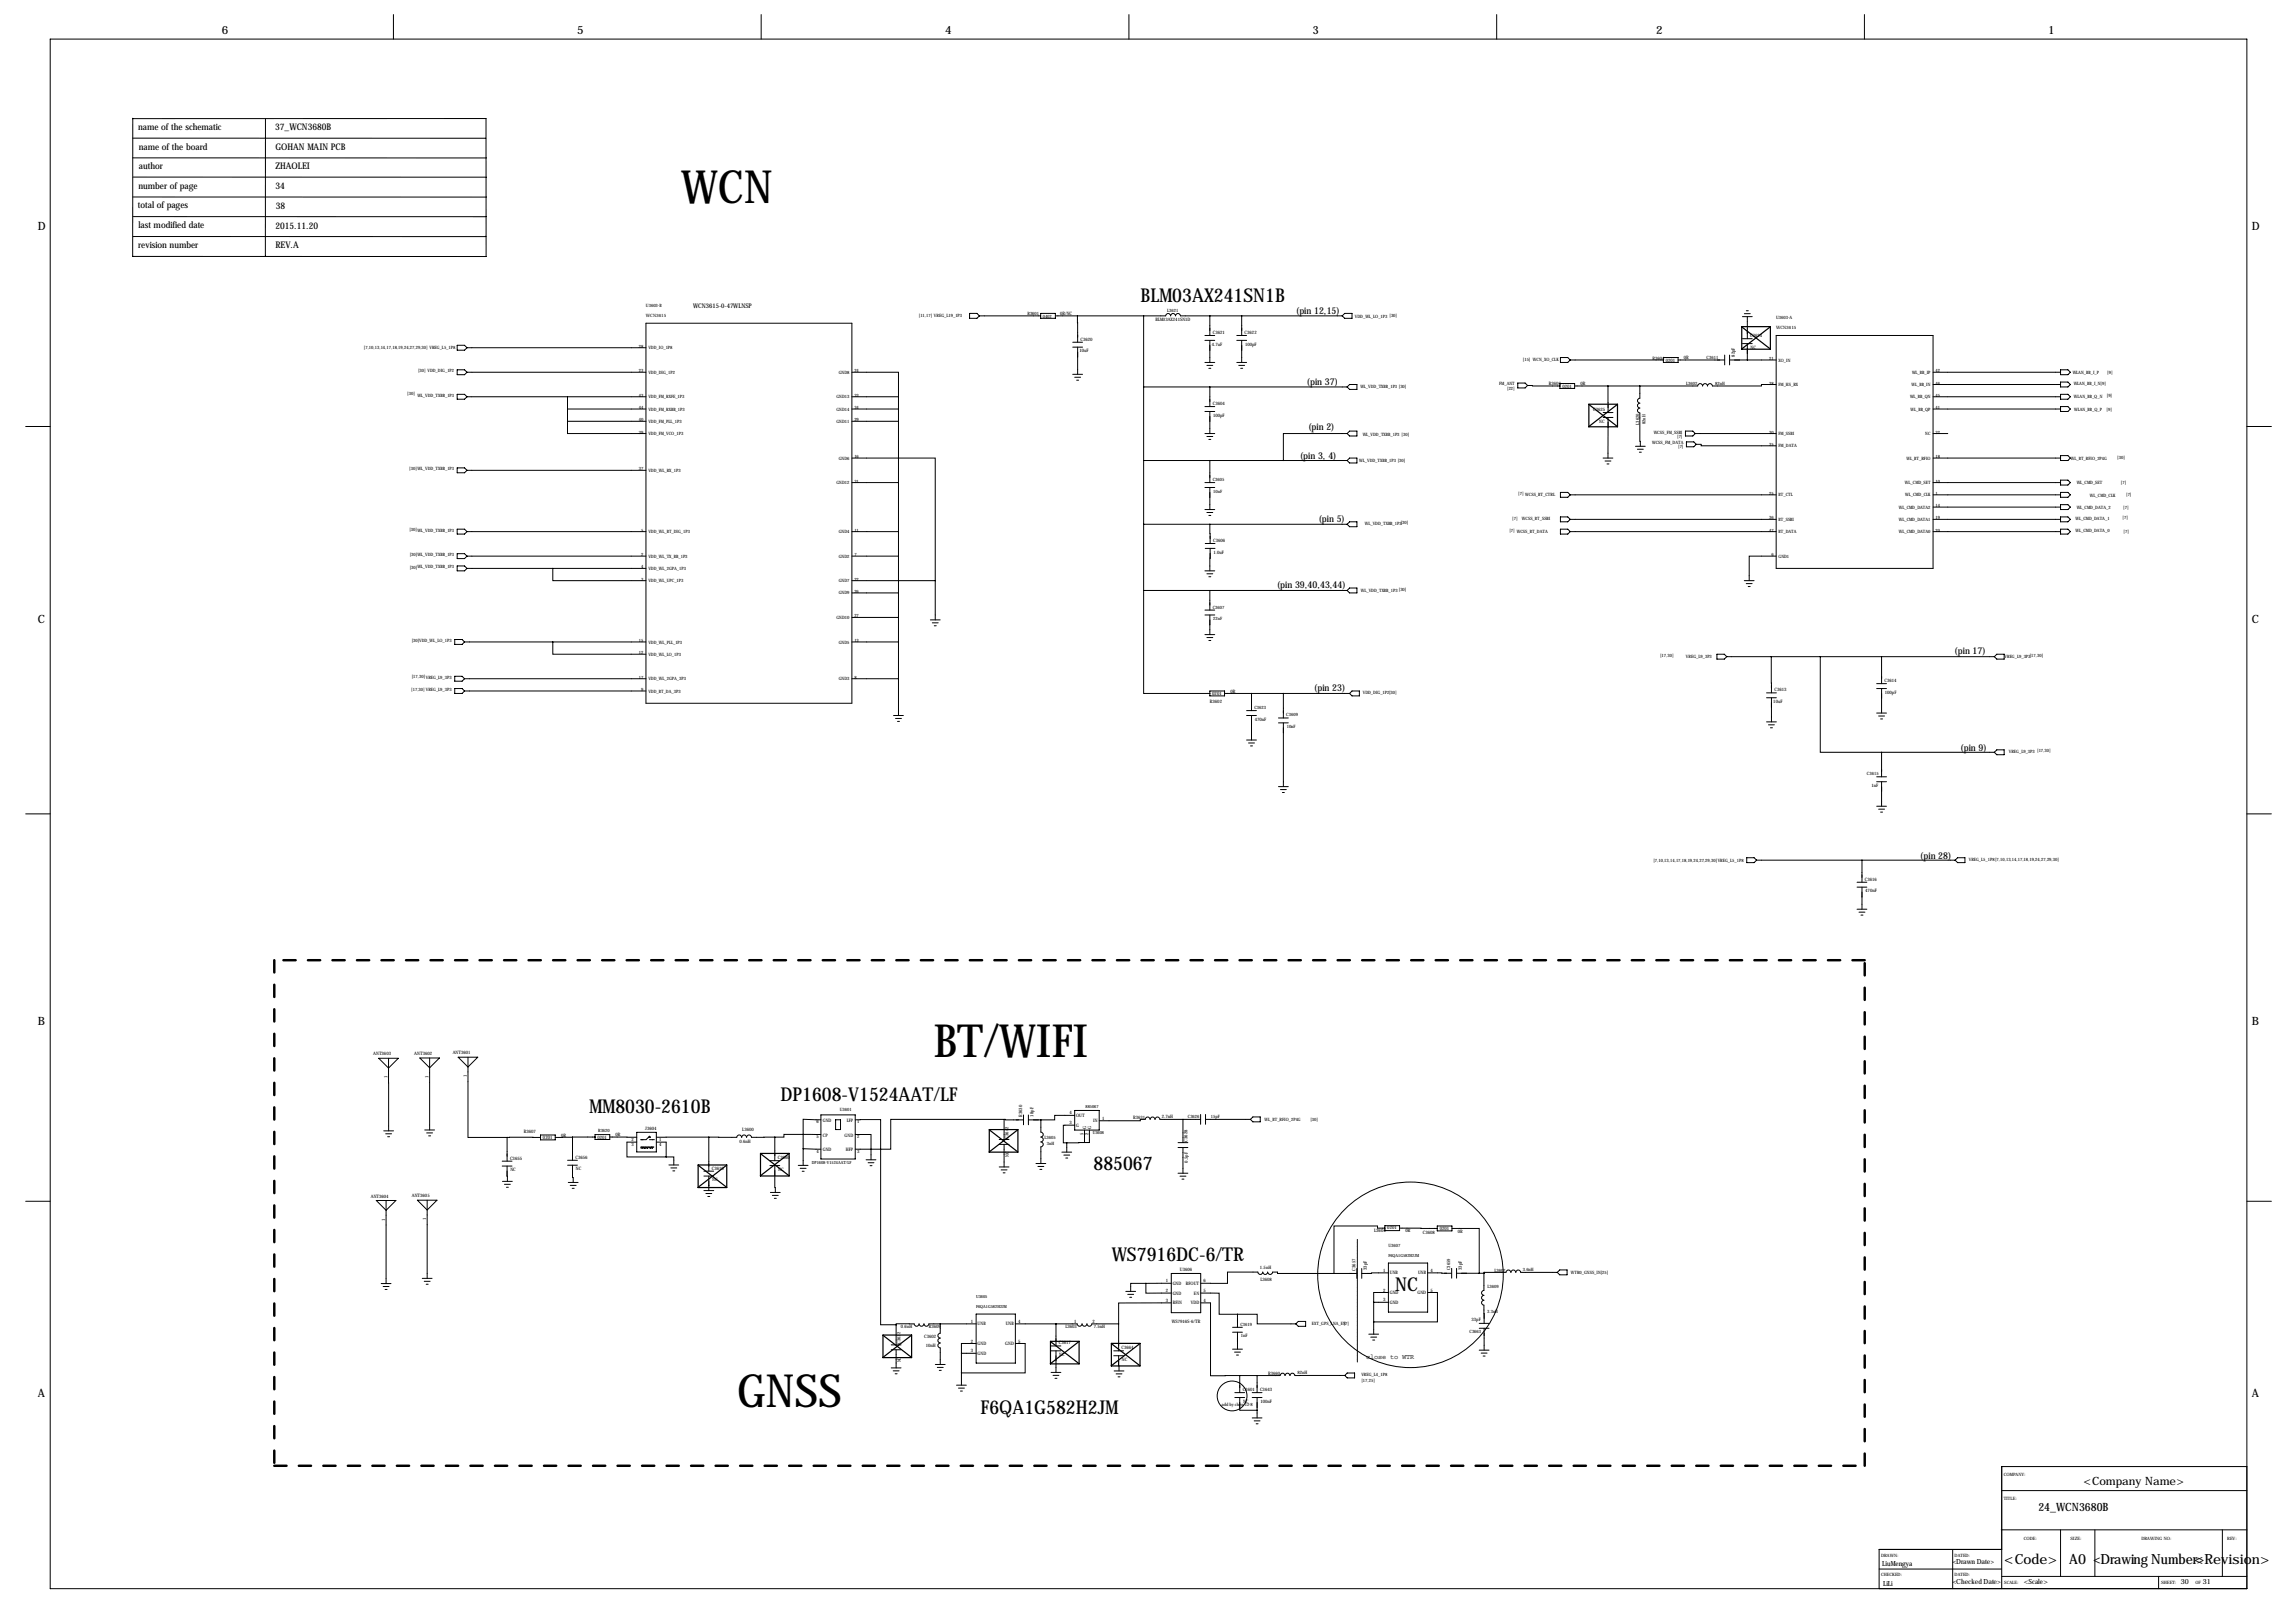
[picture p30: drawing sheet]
<svg xmlns="http://www.w3.org/2000/svg" width="1189mm" height="841mm" viewBox="0 0 1189 841" stroke-linecap="round" stroke-linejoin="round" font-family="sans-serif">
<defs><g id="words">
<g font-size="23.7">
<text x="353" y="105">WCN</text>
<text x="484" y="547">BT/WIFI</text>
<text x="382" y="729">GNSS</text>
</g>
<g font-size="9.9">
<text x="591" y="156">BLM03AX241SN1B</text>
<text x="404" y="570">DP1608-V1524AAT/LF</text>
<text x="305" y="576">MM8030-2610B</text>
<text x="566" y="606">885067</text>
<text x="576" y="653">WS7916DC-6/TR</text>
<text x="723" y="669">NC</text>
<text x="508" y="732">F6QA1G582H2JM</text>
</g>
<g font-size="7.3">
<text x="1038" y="810">&lt;Code&gt;</text>
<text x="1072" y="810">A0 &lt;Drawing Number&gt;</text>
<text x="1137" y="810">&lt;Revision&gt;</text>
</g>
<g font-size="5.9">
<text x="115" y="18">6</text>
<text x="299" y="18">5</text>
<text x="490" y="18">4</text>
<text x="680" y="18">3</text>
<text x="858" y="18">2</text>
<text x="1061" y="18">1</text>
<text x="20" y="119">D</text>
<text x="1166" y="119">D</text>
<text x="20" y="323">C</text>
<text x="1166" y="323">C</text>
<text x="20" y="531">B</text>
<text x="1166" y="531">B</text>
<text x="20" y="724">A</text>
<text x="1166" y="724">A</text>
<text x="1079" y="769">&lt;Company Name&gt;</text>
<text x="1056" y="783">24_WCN3680B</text>
</g>
<g font-size="4.9">
<text x="671" y="163">(pin 12,15)</text>
<text x="677" y="199">(pin 37)</text>
<text x="678" y="223">(pin 2)</text>
<text x="673" y="238">(pin 3, 4)</text>
<text x="683" y="271">(pin 5)</text>
<text x="662" y="305">(pin 39,40,43,44)</text>
<text x="1013" y="339">(pin 17)</text>
<text x="681" y="358">(pin 23)</text>
<text x="1016" y="389">(pin 9)</text>
<text x="995" y="445">(pin 28)</text>
</g>
<g font-size="4.7">
<text x="72" y="67">name of the schematic</text>
<text x="143" y="68">37_WCN3680B</text>
<text x="72" y="78">name of the board</text>
<text x="143" y="78">GOHAN MAIN PCB</text>
<text x="72" y="88">author</text>
<text x="143" y="88">ZHAOLEI</text>
<text x="72" y="98">number of page</text>
<text x="143" y="98">34</text>
<text x="71" y="108">total of pages</text>
<text x="143" y="108">38</text>
<text x="72" y="118">last modified date</text>
<text x="143" y="118">2015.11.20</text>
<text x="72" y="128">revision number</text>
<text x="143" y="128">REV.A</text>
</g>
<g font-size="3.6">
<text x="708" y="704">close to WTR</text>
<text x="975" y="811">LiuMengya</text>
<text x="1012" y="810">&lt;Drawn Date&gt;</text>
<text x="976" y="821">LiLi</text>
<text x="1012" y="820">&lt;Checked Date&gt;</text>
<text x="1048" y="820">&lt;Scale&gt;</text>
<text x="1130" y="820">30</text>
<text x="1141" y="820">31</text>
</g>
<text font-size="3.3" x="359" y="160">WCN3615-0-47WLNSP</text>
<g font-size="2.4">
<text x="549" y="163">0R/NC</text>
<text x="599" y="166">BLM03AX241SN1D</text>
<text x="628" y="173">C3621</text>
<text x="645" y="173">C3622</text>
<text x="560" y="177">C3620</text>
<text x="628" y="179">4.7uF</text>
<text x="645" y="179">100pF</text>
<text x="907" y="175">C3624</text>
<text x="559" y="182">10uF</text>
<text x="899" y="185" transform="rotate(-90 899 185)">82pF</text>
<text x="907" y="181">NC</text>
<text x="856" y="186">R3604</text>
<text x="863" y="187">0201</text>
<text x="872" y="186">0R</text>
<text x="802" y="200">R3606</text>
<text x="809" y="201">0201</text>
<text x="819" y="199">0R</text>
<text x="628" y="210">C3604</text>
<text x="628" y="216">100pF</text>
<text x="825" y="213">C3625</text>
<text x="828" y="219">NC</text>
<text x="628" y="281">C3606</text>
<text x="629" y="287">1.0uF</text>
<text x="976" y="353">C3614</text>
<text x="637" y="359">0R</text>
<text x="919" y="358">C3613</text>
<text x="976" y="359">100pF</text>
<text x="627" y="364">R3602</text>
<text x="628" y="360">0201</text>
<text x="919" y="364">10uF</text>
<text x="650" y="373">470nF</text>
<text x="969" y="408">1nF</text>
<text x="966" y="456">C3616</text>
<text x="966" y="462">470nF</text>
<text x="193" y="547">ANT3603</text>
<text x="215" y="546">ANT3602</text>
<text x="234" y="546">ANT3601</text>
<text x="242" y="558" transform="rotate(-90 242 558)">1</text>
<text x="201" y="559" transform="rotate(-90 201 559)">1</text>
<text x="222" y="558" transform="rotate(-90 222 558)">1</text>
<text x="423" y="582">6</text>
<text x="426" y="581">GND</text>
<text x="439" y="581">LFP</text>
<text x="444" y="582">1</text>
<text x="529" y="579" transform="rotate(-90 529 579)">R3630</text>
<text x="535" y="578" transform="rotate(-90 535 578)">18pF</text>
<text x="554" y="577">4</text>
<text x="557" y="579">OUT</text>
<text x="566" y="581">IN</text>
<text x="571" y="580">1</text>
<text x="587" y="579">R3631</text>
<text x="602" y="579">2.7nH</text>
<text x="271" y="587">R3607</text>
<text x="334" y="585">J3604</text>
<text x="385" y="586">L3600</text>
<text x="554" y="582">3</text>
<text x="557" y="584">G</text>
<text x="563" y="585" transform="rotate(-90 563 585)">G</text>
<text x="565" y="585" transform="rotate(-90 565 585)">G</text>
<text x="281" y="590">0201</text>
<text x="291" y="589">0R</text>
<text x="310" y="590">0201</text>
<text x="319" y="589">0R</text>
<text x="327" y="594">3</text>
<text x="327" y="591">2</text>
<text x="342" y="594">4</text>
<text x="342" y="591">1</text>
<text x="383" y="592">0.6nH</text>
<text x="423" y="590">5</text>
<text x="426" y="589">CP</text>
<text x="438" y="589">GND</text>
<text x="444" y="590">2</text>
<text x="522" y="590" transform="rotate(-90 522 590)">C3642</text>
<text x="561" y="588" transform="rotate(-90 561 588)">5</text>
<text x="564" y="588" transform="rotate(-90 564 588)">2</text>
<text x="615" y="591" transform="rotate(-90 615 591)">C3628</text>
<text x="423" y="597">4</text>
<text x="426" y="596">GND</text>
<text x="438" y="596">HFP</text>
<text x="444" y="597">3</text>
<text x="523" y="599" transform="rotate(-90 523 599)">NC</text>
<text x="264" y="601">C3655</text>
<text x="298" y="600">C3656</text>
<text x="369" y="606">C3610</text>
<text x="403" y="600">C3660</text>
<text x="615" y="602" transform="rotate(-90 615 602)">0.5pF</text>
<text x="264" y="607">NC</text>
<text x="298" y="606">NC</text>
<text x="369" y="612">NC</text>
<text x="403" y="606">NC</text>
<text x="192" y="620">ANT3604</text>
<text x="213" y="620">ANT3605</text>
<text x="199" y="632" transform="rotate(-90 199 632)">1</text>
<text x="221" y="632" transform="rotate(-90 221 632)">1</text>
<text x="712" y="638">L3604</text>
<text x="719" y="637">0201</text>
<text x="728" y="638">0R</text>
<text x="737" y="639">C3608</text>
<text x="746" y="637">0201</text>
<text x="755" y="638">0R</text>
<text x="611" y="658">U3606</text>
<text x="653" y="657">1.5nH</text>
<text x="702" y="658" transform="rotate(-90 702 658)">C3657</text>
<text x="708" y="658" transform="rotate(-90 708 658)">33pF</text>
<text x="716" y="659">1</text>
<text x="741" y="659">4</text>
<text x="757" y="658" transform="rotate(-90 757 658)">33pF</text>
<text x="604" y="664">1</text>
<text x="608" y="666">GND</text>
<text x="614" y="666">RFOUT</text>
<text x="624" y="664">6</text>
<text x="653" y="663">L3608</text>
<text x="720" y="660">UNB</text>
<text x="735" y="660">UNB</text>
<text x="604" y="669">2</text>
<text x="608" y="671">GND</text>
<text x="619" y="671">EN</text>
<text x="624" y="669">5</text>
<text x="716" y="669">2</text>
<text x="720" y="670">GND</text>
<text x="734" y="670">GND</text>
<text x="741" y="669">5</text>
<text x="604" y="674">3</text>
<text x="608" y="676">RFIN</text>
<text x="617" y="676">VDD</text>
<text x="624" y="674">4</text>
<text x="716" y="674">3</text>
<text x="720" y="675">GND</text>
<text x="467" y="688">0.6nH</text>
<text x="481" y="688">R3609</text>
<text x="503" y="685">1</text>
<text x="506" y="687">UNB</text>
<text x="521" y="687">UNB</text>
<text x="528" y="685">4</text>
<text x="552" y="688">L3603</text>
<text x="557" y="685">1</text>
<text x="566" y="685">2</text>
<text x="567" y="688">7.5nH</text>
<text x="607" y="685">WS7916S-6/TR</text>
<text x="762" y="684">33pF</text>
<text x="479" y="693">C3602</text>
<text x="503" y="695">2</text>
<text x="528" y="695">5</text>
<text x="643" y="693">1nF</text>
<text x="466" y="696" transform="rotate(-90 466 696)">C3612</text>
<text x="480" y="698">10nH</text>
<text x="503" y="700">3</text>
<text x="506" y="702">GND</text>
<text x="506" y="697">GND</text>
<text x="521" y="697">GND</text>
<text x="549" y="696">C3617</text>
<text x="581" y="699">C3664</text>
<text x="467" y="706" transform="rotate(-90 467 706)">NC</text>
<text x="549" y="702">NC</text>
<text x="581" y="705">NC</text>
<text x="657" y="712">R3660</text>
<text x="672" y="712">82nH</text>
<text x="644" y="721">C3601</text>
<text x="653" y="721">C3643</text>
<text x="644" y="727">NC</text>
<text x="653" y="727">100nF</text>
</g>
<g font-size="2.3">
<text x="335" y="159">U3603-B</text>
<text x="605" y="162">L3621</text>
<text x="335" y="164">WCN3615</text>
<text x="476" y="164">[11,17] VREG_L19_1P3</text>
<text x="532" y="163">R3601</text>
<text x="540" y="165">0402</text>
<text x="702" y="164">VDD_WL_LO_1P3 [30]</text>
<text x="920" y="165">U3603-A</text>
<text x="920" y="170">WCN3615</text>
<text x="189" y="181">[7,10,13,14,17,18,19,24,27,29,30] VREG_L5_1P8</text>
<text x="331" y="180">28</text>
<text x="336" y="181">VDD_IO_1P8</text>
<text x="884" y="186">C3611</text>
<text x="789" y="187">[15] WCN_XO_CLK</text>
<text x="916" y="186">21</text>
<text x="921" y="187">XO_IN</text>
<text x="217" y="193">[30] VDD_DIG_1P2</text>
<text x="331" y="193">23</text>
<text x="336" y="194">VDD_DIG_1P2</text>
<text x="434" y="194">GND8</text>
<text x="443" y="193">24</text>
<text x="990" y="194">WL_BB_IP</text>
<text x="1003" y="193">42</text>
<text x="1074" y="194">WLAN_BB_I_P</text>
<text x="1092" y="194">[9]</text>
<text x="705" y="201">WL_VDD_TXBB_1P3 [30]</text>
<text x="777" y="200">FM_ANT</text>
<text x="781" y="202">[22]</text>
<text x="873" y="200">L3602</text>
<text x="888" y="199">82nH</text>
<text x="916" y="199">38</text>
<text x="921" y="200">FM_HS_RX</text>
<text x="990" y="200">WL_BB_IN</text>
<text x="1003" y="199">46</text>
<text x="1074" y="200">WLAN_BB_I_N[9]</text>
<text x="211" y="205">[30]</text>
<text x="216" y="206">WL_VDD_TXBB_1P3</text>
<text x="331" y="206">43</text>
<text x="336" y="206">VDD_FM_RXFE_1P3</text>
<text x="433" y="206">GND13</text>
<text x="443" y="206">33</text>
<text x="989" y="206">WL_BB_QN</text>
<text x="1003" y="206">45</text>
<text x="1074" y="206">WLAN_BB_Q_N</text>
<text x="1091" y="206">[9]</text>
<text x="331" y="212">44</text>
<text x="336" y="213">VDD_FM_RXBB_1P3</text>
<text x="433" y="213">GND14</text>
<text x="443" y="212">34</text>
<text x="990" y="213">WL_BB_QP</text>
<text x="1003" y="212">41</text>
<text x="1074" y="213">WLAN_BB_Q_P</text>
<text x="1091" y="213">[9]</text>
<text x="331" y="218">40</text>
<text x="336" y="219">VDD_FM_PLL_1P3</text>
<text x="433" y="219">GND11</text>
<text x="443" y="218">29</text>
<text x="849" y="220" transform="rotate(-90 849 220)">L3620</text>
<text x="852" y="220" transform="rotate(-90 852 220)">82nH</text>
<text x="331" y="225">39</text>
<text x="336" y="225">VDD_FM_VCO_1P3</text>
<text x="706" y="226">WL_VDD_TXBB_1P3 [30]</text>
<text x="857" y="225">WCSS_FM_SSBI</text>
<text x="869" y="227">[7]</text>
<text x="916" y="225">30</text>
<text x="921" y="225">FM_SSBI</text>
<text x="997" y="225">NC</text>
<text x="1003" y="225">32</text>
<text x="856" y="230">WCSS_FM_DATA</text>
<text x="869" y="232">[7]</text>
<text x="916" y="231">35</text>
<text x="921" y="232">FM_DATA</text>
<text x="434" y="238">GND6</text>
<text x="443" y="237">16</text>
<text x="704" y="240">WL_VDD_TXBB_1P3 [30]</text>
<text x="988" y="238">WL_BT_RFIO</text>
<text x="1003" y="237">18</text>
<text x="1073" y="238">WL_BT_RFIO_2P4G</text>
<text x="1097" y="238">[30]</text>
<text x="212" y="243">[30]WL_VDD_TXBB_1P3</text>
<text x="331" y="244">37</text>
<text x="336" y="244">VDD_WL_RX_1P3</text>
<text x="433" y="251">GND12</text>
<text x="443" y="250">31</text>
<text x="628" y="249">C3605</text>
<text x="987" y="251">WL_CMD_SET</text>
<text x="1003" y="250">10</text>
<text x="1076" y="251">WL_CMD_SET</text>
<text x="1099" y="251">[7]</text>
<text x="628" y="255">10nF</text>
<text x="786" y="256">[7]</text>
<text x="790" y="257">WCSS_BT_CTRL</text>
<text x="916" y="256">25</text>
<text x="921" y="257">BT_CTL</text>
<text x="987" y="257">WL_CMD_CLK</text>
<text x="1003" y="256">1</text>
<text x="1083" y="257">WL_CMD_CLK</text>
<text x="1101" y="257">[7]</text>
<text x="984" y="263">WL_CMD_DATA2</text>
<text x="1003" y="263">14</text>
<text x="1076" y="264">WL_CMD_DATA_2</text>
<text x="1100" y="264">[7]</text>
<text x="783" y="269">[7]</text>
<text x="788" y="269">WCSS_BT_SSBI</text>
<text x="916" y="269">36</text>
<text x="921" y="270">BT_SSBI</text>
<text x="984" y="270">WL_CMD_DATA1</text>
<text x="1003" y="269">19</text>
<text x="1075" y="269">WL_CMD_DATA_1</text>
<text x="1100" y="269">[7]</text>
<text x="212" y="275">[30]WL_VDD_TXBB_1P3</text>
<text x="332" y="275">5</text>
<text x="443" y="275">11</text>
<text x="707" y="272">WL_VDD_TXBB_1P3[30]</text>
<text x="782" y="276">[7] WCSS_BT_DATA</text>
<text x="916" y="275">47</text>
<text x="1003" y="275">20</text>
<text x="1075" y="276">WL_CMD_DATA_0</text>
<text x="336" y="276">VDD_WL_BT_DIG_1P3</text>
<text x="434" y="276">GND4</text>
<text x="921" y="276">BT_DATA</text>
<text x="984" y="276">WL_CMD_DATA0</text>
<text x="1100" y="276">[7]</text>
<text x="212" y="288">[30]WL_VDD_TXBB_1P3</text>
<text x="332" y="288">2</text>
<text x="336" y="289">VDD_WL_TX_BB_1P3</text>
<text x="434" y="289">GND2</text>
<text x="443" y="288">7</text>
<text x="918" y="288">6</text>
<text x="921" y="289">GND1</text>
<text x="212" y="295">[30]WL_VDD_TXBB_1P3</text>
<text x="332" y="294">4</text>
<text x="336" y="295">VDD_WL_2GPA_1P3</text>
<text x="332" y="301">3</text>
<text x="336" y="302">VDD_WL_UPC_1P3</text>
<text x="434" y="302">GND7</text>
<text x="443" y="301">22</text>
<text x="725" y="306">[30]</text>
<text x="434" y="308">GND9</text>
<text x="443" y="307">26</text>
<text x="705" y="307">WL_VDD_TXBB_1P3</text>
<text x="628" y="315">C3607</text>
<text x="433" y="321">GND10</text>
<text x="443" y="320">27</text>
<text x="628" y="321">22nF</text>
<text x="213" y="332">[30]VDD_WL_LO_1P3</text>
<text x="331" y="333">15</text>
<text x="336" y="333">VDD_WL_PLL_1P3</text>
<text x="434" y="333">GND5</text>
<text x="443" y="333">13</text>
<text x="331" y="339">12</text>
<text x="336" y="340">VDD_WL_LO_1P3</text>
<text x="860" y="340">[17,30]</text>
<text x="873" y="341">VREG_L9_3P3</text>
<text x="1038" y="341">VREG_L9_3P3[17,30]</text>
<text x="213" y="351">[17,30]VREG_L9_3P3</text>
<text x="331" y="352">17</text>
<text x="336" y="352">VDD_WL_2GPA_3P3</text>
<text x="434" y="352">GND3</text>
<text x="443" y="352">8</text>
<text x="213" y="358">[17,30] VREG_L9_3P3</text>
<text x="332" y="358">9</text>
<text x="336" y="359">VDD_BT_DA_3P3</text>
<text x="706" y="360">VDD_DIG_1P2[30]</text>
<text x="650" y="367">C3623</text>
<text x="666" y="371">C3609</text>
<text x="667" y="377">10nF</text>
<text x="1055" y="390">[17,30]</text>
<text x="1041" y="390">VREG_L9_3P3</text>
<text x="967" y="402">C3615</text>
<text x="856" y="446">[7,10,13,14,17,18,19,24,27,29,30]VREG_L5_1P8</text>
<text x="1020" y="446">VREG_L5_1P8[7,10,13,14,17,18,19,24,27,29,30]</text>
<text x="435" y="576">U3601</text>
<text x="615" y="579">C3626</text>
<text x="627" y="579">15pF</text>
<text x="655" y="581">WL_BT_RFIO_2P4G</text>
<text x="679" y="581">[30]</text>
<text x="310" y="586">R3620</text>
<text x="541" y="590">L3605</text>
<text x="542" y="593">3nH</text>
<text x="719" y="646">U3607</text>
<text x="751" y="658" transform="rotate(-90 751 658)">C3659</text>
<text x="774" y="659">L3607</text>
<text x="789" y="658">3.6nH</text>
<text x="814" y="660">WTR0_GNSS_IN[25]</text>
<text x="771" y="667">L3609</text>
<text x="770" y="680">3.3nH</text>
<text x="643" y="687">C3619</text>
<text x="680" y="686">EXT_GPS_LNA_EN</text>
<text x="696" y="686">[7]</text>
<text x="761" y="690">C3663</text>
<text x="705" y="713">VREG_L4_1P8</text>
<text x="705" y="716">[17,25]</text>
<text x="633" y="728">add by chen 12-8</text>
<text x="1038" y="764">COMPANY:</text>
<text x="1038" y="777">TITLE:</text>
<text x="1048" y="797">CODE:</text>
<text x="1072" y="797">SIZE:</text>
<text x="1109" y="797">DRAWING NO:</text>
<text x="1154" y="797">REV:</text>
<text x="974" y="806">DRAWN:</text>
<text x="1013" y="806">DATED:</text>
<text x="974" y="817">CHECKED:</text>
<text x="1013" y="817">DATED:</text>
<text x="1038" y="820">SCALE:</text>
<text x="1119" y="820">SHEET:</text>
<text x="1137" y="820">OF</text>
</g>
<g font-size="2.2">
<text x="562" y="574">885067</text>
<text x="566" y="588">U3608</text>
<text x="421" y="603">DP1608-V1524AAT/LF</text>
<text x="719" y="651">F6QA1G582H2JM</text>
<text x="506" y="672">U3605</text>
<text x="506" y="677">F6QA1G582H2JM</text>
</g>
</g></defs>
<g fill="none" stroke="#000" stroke-width=".52">
<path d="M204 8v12M394 8v12M585 8v12M775 8v12M966 8v12M26 20h1138v803h-1138zM69 72h183M69 61v72h183v-72h-183M138 62v71M252 72h.1M69 82h183M69 92h183"/>
<path d="M69 102h183M69 112h183M252 122l-183 1M237 179h4l1 1-1 1h-4zM335 167h106v197h-106zM502 162h4l1 2-1 1h-4zM507 164h32M539 162h8v3h-8zM547 164h57a1.3 1.3 0 0 1 1-2 1.3 1.3 0 0 1 1 2 1.4 1.4 0 0 1 2-2 1.3 1.3 0 0 1 1 2 1.3 1.3 0 0 1 1-2 1.3 1.3 0 0 1 1 2h84M556 177h5M556 180h5M558 164v13"/>
<path d="M558 180v14M592 164v142M624 174h5M624 176h5M627 164v10M627 176v12M641 174h5M641 176h5M643 164v10M643 176v12M697 162h3v3h-3l-2-1zM903 175h5"/>
<path d="M903 178h5M903 164h5M904 162h3M905 161h1M905 164v11M905 178v8M920 174h81v120h-81zM237 192h4l1 1-1 1h-4zM242 193h93M242 180h93M441 193h24v13M556 194h5"/>
<path d="M557 195h3M558 197h1M624 188h5M625 189h3M626 191h1M641 188h5M642 189h3M643 191h1M786 198h4l1 2-1 1h-4zM791 200h17M808 199h8v2h-8zM808 185h4l1 1-1 2h-4z"/>
<path d="M813 186h49M833 200v14M849 200v6a1.3 1.3 0 0 0-1 2 1.3 1.3 0 0 0 1 1 1.3 1.3 0 0 0-1 1 1.3 1.3 0 0 0 1 1 1.3 1.3 0 0 0-1 2 1.3 1.3 0 0 0 1 1l1 17M862 185h7v3h-7zM869 186h24M893 184v5M896 186h24M896 184v5M920 199h-8v1h-25a1.3 1.3 0 0 0-1-1 1.3 1.3 0 0 0-1 1 1.3 1.3 0 0 0-2-1 1.3 1.3 0 0 0-1 1 1.3 1.3 0 0 0-1-1 1.3 1.3 0 0 0-2 1h-63M1001 193h66M1001 199h66M1067 192h4l1 1-1 1h-4z"/>
<path d="M1067 198h4l1 1-1 1h-4zM237 204h4l1 2-1 1h-4zM242 206h93M294 218v7h41M294 212h41M294 218h41M294 206v12M441 212h24M441 206h24M441 218h24M465 206v165M592 200h106"/>
<path d="M624 211h5M624 213h5M627 200v11M627 213v12M698 200l1-1h4v3h-4zM830 214h6M830 216h6M833 216v21M1001 212h66M1001 206h66M1067 204h4l1 2-1 1h-4zM1067 211h4l1 1-1 1h-4z"/>
<path d="M13 221h13M441 237h43v64M592 239h106M624 225h5M625 226h3M626 228h1M627 239v11M698 225h-33v14M698 239l1-2h4v3h-4zM699 223h4v3h-4l-1-1zM830 237h6M831 239h3"/>
<path d="M847 231h5M848 233h3M849 234h1M873 223h4l1 2-1 1h-4zM874 229h3l2 1-2 1h-3zM878 225h42M879 230h2v1h39M1001 225h8M1001 237h66M1067 236h4l1 1-1 2h-4zM1164 221h13M237 242h4l1 2-1 1h-4z"/>
<path d="M242 244h93M441 250h24M624 250h5M624 253h5M627 253v11M808 255h4l1 1-1 2h-4zM813 256h107M832 240h1M1001 250h66M1001 256h66M1067 249h4l1 1-1 1h-4zM1067 255h4l1 1-1 2h-4z"/>
<path d="M237 274h4l1 1-1 2h-4zM242 275h93M441 275h24M592 272h106M624 264h5M625 265h3M626 267h1M627 272v10M698 272l1-2h4v3h-4zM808 274h4l1 1-1 2h-4zM808 268h4l1 1-1 1h-4zM813 275h107"/>
<path d="M813 269h107M1001 275h66M1001 269h66M1001 263h66M1067 261h4l1 2-1 1h-4zM1067 268h4l1 1-1 1h-4zM1067 274h4l1 1-1 2h-4zM237 287h4l1 1-1 1h-4zM237 293h4l1 1-1 2h-4zM242 294h93M242 288h93M286 294v7h49"/>
<path d="M441 288h24M624 296h5M624 282h5M624 284h5M625 297h3M626 299h1M627 284v12M920 288h-14v13M441 320h24M441 307h24M441 301h43M484 301v20"/>
<path d="M592 306v53h35M592 306h106M624 316h5M624 319h5M627 306v10M627 319v10M699 305h4v2h-4l-1-1zM904 301h5M905 302h3M906 304h1M236 331h3l2 2-2 1h-3zM241 333h94"/>
<path d="M286 333v6h49M441 333h24M482 321h5M483 323h3M484 324h1M624 329h5M625 330h3M626 332h1M889 339h4l1 1-1 1h-4zM1034 339h4v2h-4l-1-1zM236 357h3l2 1-2 1h-3zM236 350h3l2 2-2 1h-3z"/>
<path d="M241 352h94M241 358h94M441 352h24M627 358h7v2h-7zM634 359h65M648 359v9M665 359v13M699 359l1-1h4v2h-4zM894 340h139M915 359h5M918 340v19M943 340v50h32"/>
<path d="M972 354h5M972 357h5M975 340v14M975 357v12M463 371h5M464 372h3M465 374h1M646 368h5M646 371h5M648 371v12M662 372h5M662 374h5"/>
<path d="M665 374v33M915 361h5M915 374h5M916 375h3M917 377h1M918 361v13M972 369h5M973 371h3M974 372h1M646 383h5M647 385h3M648 386h1"/>
<path d="M975 390v12M975 390h58M1034 388h4v3h-4l-1-1zM662 407h5M663 409h3M664 410h1M972 402h5M972 405h5M972 418h5M973 419h3M975 405v13M13 422h13"/>
<path d="M974 421h1M1164 422h13M905 444h4l1 2-1 1h-4zM910 446h103M962 457h5M962 460h5M965 446v11M965 460v11M1013 446l1-2h4v3h-4zM962 471h5M963 472h3M964 474h1"/>
<path d="M196 548h10l-5 5zM201 548v38M217 548h11l-5 5zM223 548v37M237 548h10l-5 5zM242 548v41h21M425 577h18v23h-18zM520 580h10M520 580h-59v15h-18M520 580v10M530 578v5M533 578v5"/>
<path d="M557 578h-11v2h-7M557 575h12v10h-12zM613 580v12M622 580h-21a1.3 1.3 0 0 0-1-1 1.3 1.3 0 0 0-2 1 1.3 1.3 0 0 0-1-1 1.3 1.3 0 0 0-1 1 1.3 1.3 0 0 0-1-1 1.3 1.3 0 0 0-2 1h-2v1h-22M622 577v5M624 580h24M624 577v5M649 579h4v2h-4l-1-1zM199 586h5M200 587h3M201 589h1M220 585h5"/>
<path d="M221 587h3M222 588h1M263 589h17M263 589v12M280 588h8v2h-8zM297 589h-9M297 589v12M308 589h-11M308 588h8v2h-8zM316 589h14M330 592h-5v7h20M330 587h10v10h-10z"/>
<path d="M332 594h7M332 594v1M333 594l-1 1M334 594l-1 1M334 594v1M335 594l-1 1M336 594l-1 1M336 589h.1M336 590h3M337 594l-1 1M337 589h-1M337 589h-1l-1 1h-3"/>
<path d="M337 594v1M338 594l-1 1M338 594v1M340 592h5v7M345 599h4v4M367 589h-27M367 589h15M367 589v18M382 589a1.3 1.3 0 0 1 1-1 1.3 1.3 0 0 1 1 1M384 589a1.3 1.3 0 0 1 1-1 1.3 1.3 0 0 1 2 1M401 589h-12a1.3 1.3 0 0 0-1-1 1.3 1.3 0 0 0-1 1M401 589v12"/>
<path d="M416 595h9M416 595v9M425 580h-9v15M425 588h-19v1h-5M433 580h2v5h-2zM443 580h13v106h8M443 588h8v13M518 590h5M518 593h5M520 593v11M533 580h6M539 580v6a1.3 1.3 0 0 1 1 2 1.3 1.3 0 0 1-1 1 1.3 1.3 0 0 1 1 1 1.3 1.3 0 0 1-1 1 1.3 1.3 0 0 1 1 2 1.3 1.3 0 0 1-1 1v9"/>
<path d="M550 597h5M551 598h3M552 600h1M553 592v5M557 583h-6v9h2M562 592h-9M562 585v7M564 585v7h-2M610 592h5M610 594h5M613 594v14M260 601h5"/>
<path d="M260 604h5M260 612h5M261 613h3M262 615h1M263 604v8M294 601h5M294 604h5M294 612h5M295 614h3M296 616h1M297 604v8M347 603h5"/>
<path d="M348 605h3M349 606h1M365 607h5M365 609h5M365 617h5M366 618h3M367 620h1M367 609v8M399 601h5M399 604h5M399 618h5M400 619h3"/>
<path d="M401 604l1 14M414 604h5M415 605h3M416 607h1M449 601h5M450 602h3M451 604h1M518 604h5M519 606h3M520 607h1M537 603h5M538 604h3"/>
<path d="M539 606h1M610 608h5M611 609h3M612 611h1M13 622h13M195 622h10l-5 5zM200 622v43M216 622h10l-5 5zM221 622v40M401 621h1M717 636h-3v-1h-23v25M717 635h8v2h-8z"/>
<path d="M725 636h20M745 635h7v3h-7zM752 636h14v24M1164 622h13M607 660h15v20h-15zM691 660h-29v-1h-3a1.3 1.3 0 0 1-1 1 1.3 1.3 0 0 1-1-1 1.3 1.3 0 0 1-2 1 1.3 1.3 0 0 1-1-1 1.3 1.3 0 0 1-1 1 1.3 1.3 0 0 1-1-1h-16v6h-14M691 660h12M703 657v5M705 657v5M719 659l-14 1M719 654h21v26h-21zM740 659l12 1"/>
<path d="M752 657v5M755 660h11M755 657v5M769 659v9a1.4 1.4 0 0 0-2 2 1.3 1.3 0 0 0 2 1M769 659h11a1.3 1.3 0 0 1 1-1 1.3 1.3 0 0 1 2 1 1.3 1.3 0 0 1 1-1 1.3 1.3 0 0 1 1 1 1.3 1.3 0 0 1 1-1 1.3 1.3 0 0 1 2 1h19M769 659v1h-3M807 659l1-1h4v2h-4zM197 665h6M198 666h4M199 668h2M219 662h5M220 664h3"/>
<path d="M221 665h1M583 669h5M584 670h3M585 672h1M594 665h-8v4M594 665v5h13M607 675h-28v11M607 665h-13M622 670h10v11h9M622 675h5v38h15M712 675h7M712 675v16"/>
<path d="M719 669h-7v6M740 669h5v16h-33M769 673a1.4 1.4 0 0 0-2 2 1.3 1.3 0 0 0 2 1M769 671a1.3 1.3 0 0 0-2 1 1.3 1.3 0 0 0 2 1M769 676v9M462 697h5M462 699h5M464 686v11M464 699v10M487 686v5a1.3 1.3 0 0 0-1 1 1.3 1.3 0 0 0 1 1 1.3 1.3 0 0 0-1 1 1.3 1.3 0 0 0 1 2 1.3 1.3 0 0 0-1 1 1.3 1.3 0 0 0 1 1v9M506 686h-25a1.3 1.3 0 0 1-1 1 1.3 1.3 0 0 1-1-1 1.3 1.3 0 0 1-2 1 1.3 1.3 0 0 1-1-1 1.3 1.3 0 0 1-1 1 1.3 1.3 0 0 1-1-1h-10M506 696h-8v5"/>
<path d="M506 681h20v25h-20zM526 686h32a1.3 1.3 0 0 0 1 1 1.3 1.3 0 0 0 2-1 1.3 1.3 0 0 0 1 1 1.3 1.3 0 0 0 1-1 1.3 1.3 0 0 0 1 1 1.3 1.3 0 0 0 2-1h13M526 696h5v15h-33M544 697h6M544 700h6M547 686v11M547 700v11M577 700h5M579 686v14M639 688h5M639 690h5M639 699h5"/>
<path d="M641 681h10v5h20M641 681v7M641 690v9M673 684h3v3h-3l-2-1zM709 691h5M710 693h3M711 694h1M766 688h5M766 685h5M766 699h5M769 688v11M462 709h5"/>
<path d="M463 710h3M464 712h1M485 707h5M486 708h3M487 710h1M496 717h5M497 719h3M498 701h8M498 701v16M544 711h6M545 712h4M547 714h1"/>
<path d="M577 702h5M577 710h5M578 712h3M579 713h1M579 702l1 8M640 700h3M641 702h1M642 713v8M642 713h21M651 713v8M663 712a1.3 1.3 0 0 1 1-1 1.4 1.4 0 0 1 2 2M666 712a1.3 1.3 0 0 1 1-1 1.3 1.3 0 0 1 1 2"/>
<path d="M697 712l-26 1a1.3 1.3 0 0 0-1-2 1.3 1.3 0 0 0-2 1M698 711h4v3h-4l-1-2zM767 701h3M768 702h1M498 721h1M640 721h5M640 724h5M642 724v6h9M649 721h5M649 724h5M649 734h5M650 736h3"/>
<path d="M651 737h1M651 724v10M1164 760h-127v63M1037 772h127M1037 792h127M1067 792v25M1085 792v25M1151 792v25M973 813h64M1012 803v20M1037 803h-64v20M1037 817h127"/>
<path d="M1118 817v6"/>
<circle cx="731" cy="660" r="48"/>
<circle cx="638" cy="723" r="8"/>
</g>
<path d="M703 642v63" fill="none" stroke="#000" stroke-width=".52" stroke-dasharray=".4 .4"/>
<path d="M142 497v262M966 497h-824M142 759h824M966 759v-262" fill="none" stroke="#000" stroke-width="1.3" stroke-dasharray="6.3 6.3"/>
<g fill="none" stroke="#000" stroke-width=".63">
<path d="M902 169h15v12h-15zM902 169l15 12M917 169l-15 12M823 209h15v12h-15zM823 210l15 11M838 210l-15 11M394 597h15v12h-15zM394 598l14 11M409 598l-15 11M512 585h15v12h-15zM513 585l14 11M527 585l-15 12"/>
<path d="M362 603h14v12h-14zM362 604l14 11M376 604l-14 11M457 692h15v11h-15zM458 692l14 11M472 692l-15 11M544 695h15v11h-15zM544 695l15 11M559 695l-15 11M576 696h15v12h-15zM576 696l14 11M590 696l-14 11"/>
</g>
<use href="#words"/>
</svg>
